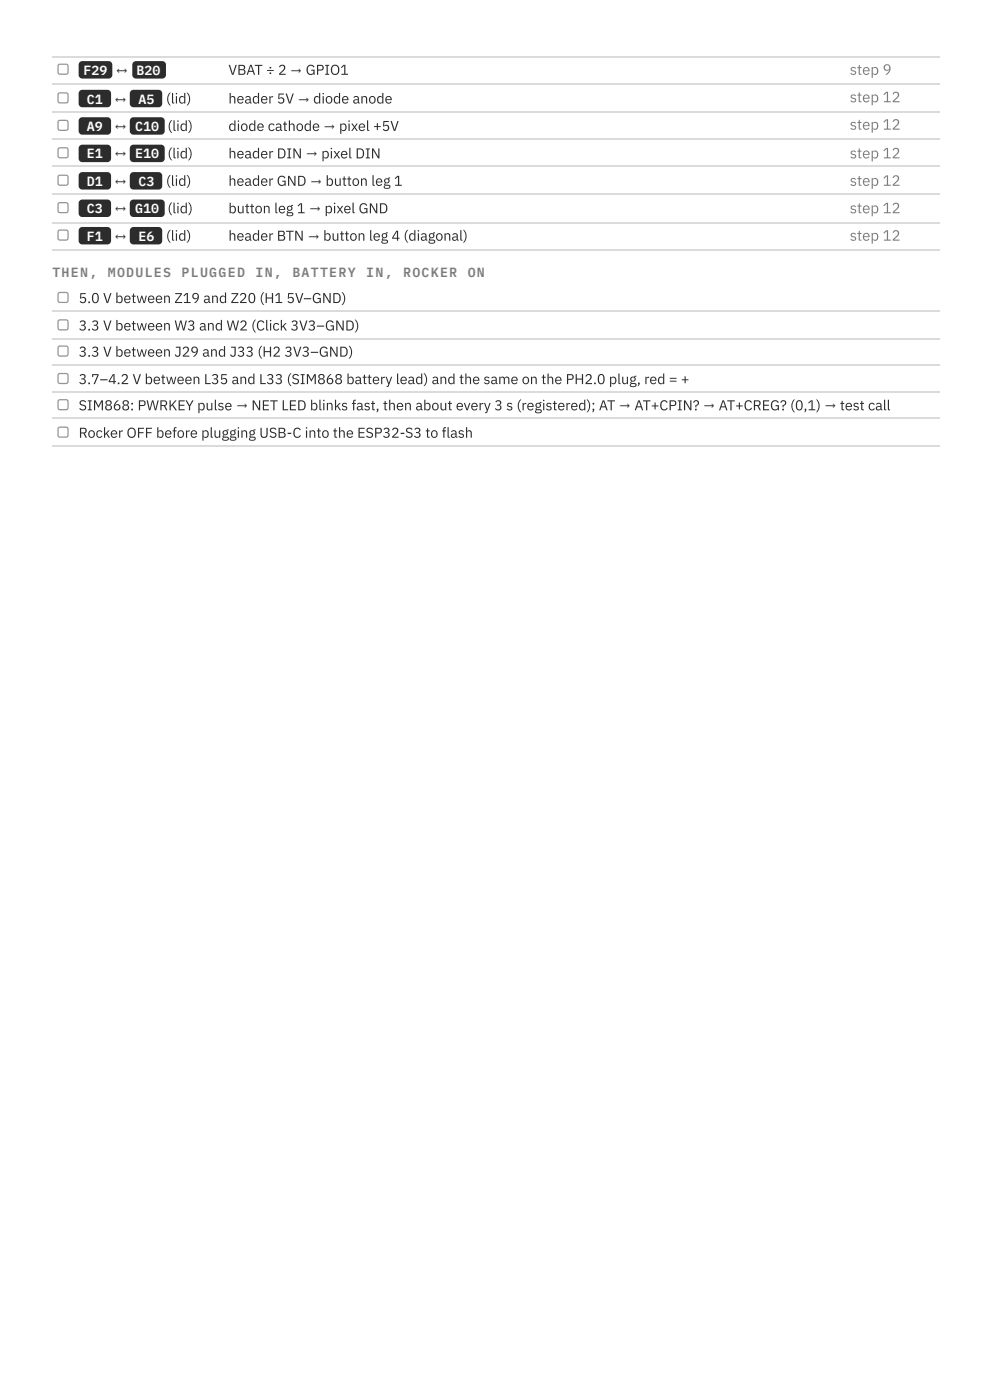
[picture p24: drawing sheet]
<svg xmlns="http://www.w3.org/2000/svg" width="210mm" height="297mm" viewBox="0 0 210 297" stroke-linecap="round" stroke-linejoin="round" font-family="sans-serif">
<defs><g id="words">
<g font-size="3.2" fill="#7b7f83">
<text x="180.2" y="15.9">step 9</text>
<text x="180.2" y="21.7">step 12</text>
<text x="180.2" y="27.5">step 12</text>
<text x="180.2" y="33.6">step 12</text>
<text x="180.2" y="39.4">step 12</text>
<text x="180.2" y="45.2">step 12</text>
<text x="180.2" y="51.1">step 12</text>
</g>
<g font-size="3" fill="#2a2c2e">
<text x="48.4" y="15.9">VBAT ÷ 2 → GPIO1</text>
<text x="24.3" y="22">↔</text>
<text x="35.2" y="22">(lid)</text>
<text x="48.4" y="22">header 5V → diode anode</text>
<text x="24.3" y="27.8">↔ C10 (lid)</text>
<text x="48.4" y="27.8">diode cathode → pixel +5V</text>
<text x="24.3" y="33.6">↔ E10 (lid)</text>
<text x="48.4" y="33.6">header DIN → pixel DIN</text>
<text x="24.3" y="39.4">↔</text>
<text x="35.2" y="39.4">(lid)</text>
<text x="48.4" y="39.4">header GND → button leg 1</text>
<text x="24.3" y="45.2">↔ G10 (lid)</text>
<text x="48.4" y="45.2">button leg 1 → pixel GND</text>
<text x="24.3" y="51.1">↔</text>
<text x="35.2" y="51.1">(lid)</text>
<text x="48.4" y="51.1">header BTN → button leg 4 (diagonal)</text>
<text x="16.7" y="64.3">5.0 V between Z19 and Z20 (H1</text>
<text x="60.7" y="64.3">5V–GND)</text>
<text x="16.7" y="70.1">3.3 V between W3 and W2 (Click 3V3–GND)</text>
<text x="16.7" y="75.7">3.3 V between J29 and J33 (H2</text>
<text x="60.3" y="75.7">3V3–GND)</text>
<text x="16.7" y="81.5">3.7–4.2 V between L35 and L33 (SIM868 battery lead) and the same on the PH2.0 plug, red = +</text>
<text x="16.7" y="87">SIM868: PWRKEY pulse → NET LED blinks fast, then about every 3 s (registered); AT → AT+CPIN? → AT+CREG? (0,1) → test call</text>
<text x="16.7" y="92.9">Rocker OFF before plugging USB-C into the ESP32-S3 to flash</text>
</g>
<g font-size="2.8" fill="#fff">
<text x="17.7" y="15.9">F29 ↔ B20</text>
<text x="18.4" y="22">C1</text>
<text x="29.3" y="22">A5</text>
<text x="18.4" y="27.8">A9</text>
<text x="18.4" y="33.6">E1</text>
<text x="18.4" y="39.4">D1</text>
<text x="29.3" y="39.4">C3</text>
<text x="18.4" y="45.2">C3</text>
<text x="18.4" y="51.1">F1</text>
<text x="29.3" y="51.1">E6</text>
</g>
<g font-size="2.8" fill="#7b7f83">
<text x="11.1" y="58.7">THEN,</text>
<text x="22.9" y="58.7">MODULES</text>
<text x="38.5" y="58.7">PLUGGED</text>
<text x="54.2" y="58.7">IN,</text>
<text x="62" y="58.7">BATTERY</text>
<text x="77.6" y="58.7">IN,</text>
<text x="85.5" y="58.7">ROCKER</text>
<text x="99.2" y="58.7">ON</text>
</g>
</g></defs>
<g fill="none" stroke="#e0dbd2" stroke-width=".26">
<path d="M11.1 12h188.1M11.1 17.9h188.1M11.1 23.7h188.1M11.1 29.5h188.1M11.1 35.3h188.1M11.1 41.1h188.1M11.1 47.2h188.1M11.1 53h188.1M11.1 66h188.1M11.1 71.8h188.1M11.1 77.4h188.1M11.1 83.2h188.1"/>
<path d="M11.1 88.8h188.1M11.1 94.6h188.1"/>
</g>
<path d="M12.4 13.7l.3-.1 1.6 .1 .1 .3-.1 1.6-.3 .1-1.6-.1-.1-.3z" fill="none" stroke="#8c959f" stroke-width=".26"/>
<g fill="#2a2c2e">
<path d="M16.9 13.2l.6-.2h5.5a.79 .79 0 0 1 .8 .8v2.1a.79 .79 0 0 1-.8 .8h-5.5a.79 .79 0 0 1-.8-.8v-2.1z"/>
<path d="M28.3 13.2l.5-.2h5.6a.79 .79 0 0 1 .8 .8v2.1a.79 .79 0 0 1-.8 .8h-5.6a.79 .79 0 0 1-.8-.8v-2.1z"/>
</g>
<path d="M12.4 19.8l.3-.1 1.6 .1 .1 .3-.1 1.6-.3 .1-1.6-.1-.1-.3z" fill="none" stroke="#8c959f" stroke-width=".26"/>
<g fill="#2a2c2e">
<path d="M16.9 19.3l.6-.2h5.3a.79 .79 0 0 1 .7 .7v2.2a.79 .79 0 0 1-.7 .8h-5.3a.79 .79 0 0 1-.8-.8v-2.2z"/>
<path d="M27.7 19.3l.6-.2h5.3a.79 .79 0 0 1 .8 .7v2.2a.79 .79 0 0 1-.8 .8h-5.3a.79 .79 0 0 1-.8-.8v-2.2z"/>
</g>
<path d="M12.4 25.6l.3-.1 1.6 .1 .1 .3-.1 1.6-.3 .1-1.6-.1-.1-.2z" fill="none" stroke="#8c959f" stroke-width=".26"/>
<g fill="#2a2c2e">
<path d="M16.9 25.1l.6-.2h5.3a.79 .79 0 0 1 .7 .8v2.1a.79 .79 0 0 1-.7 .8h-5.3a.79 .79 0 0 1-.8-.8v-2.1z"/>
<path d="M27.7 25.1l.6-.2h5.8a.79 .79 0 0 1 .8 .8v2.1a.79 .79 0 0 1-.8 .8h-5.8a.79 .79 0 0 1-.8-.8v-2.1z"/>
</g>
<path d="M12.4 31.5l.3-.1 1.6 .1 .1 .3-.1 1.6-.3 .1-1.6-.1-.1-.3z" fill="none" stroke="#8c959f" stroke-width=".26"/>
<g fill="#2a2c2e">
<path d="M16.9 30.9l.6-.2h5.3a.79 .79 0 0 1 .7 .8v2.1a.79 .79 0 0 1-.7 .8h-5.3a.79 .79 0 0 1-.8-.8v-2.1z"/>
<path d="M27.7 30.9l.6-.2h5.8a.79 .79 0 0 1 .8 .8v2.1a.79 .79 0 0 1-.8 .8h-5.8a.79 .79 0 0 1-.8-.8v-2.1z"/>
</g>
<path d="M12.4 37.3l.3-.1 1.6 .1 .1 .3-.1 1.6-.3 .1-1.6-.1-.1-.3z" fill="none" stroke="#8c959f" stroke-width=".26"/>
<g fill="#2a2c2e">
<path d="M16.9 36.7l.6-.2h5.3a.79 .79 0 0 1 .7 .8v2.1a.79 .79 0 0 1-.7 .8h-5.3a.79 .79 0 0 1-.8-.8v-2.1z"/>
<path d="M27.7 36.7l.6-.2h5.3a.79 .79 0 0 1 .8 .8v2.1a.79 .79 0 0 1-.8 .8h-5.3a.79 .79 0 0 1-.8-.8v-2.1z"/>
</g>
<path d="M12.4 43.1l.3-.1 1.6 .1 .1 .3-.1 1.6-.3 .1-1.6-.1-.1-.3z" fill="none" stroke="#8c959f" stroke-width=".26"/>
<g fill="#2a2c2e">
<path d="M16.9 42.6l.6-.3h5.3a.79 .79 0 0 1 .7 .8v2.1a.79 .79 0 0 1-.7 .8h-5.3a.79 .79 0 0 1-.8-.8v-2.1z"/>
<path d="M27.7 42.6l.6-.3h5.8a.79 .79 0 0 1 .8 .8v2.1a.79 .79 0 0 1-.8 .8h-5.8a.79 .79 0 0 1-.8-.8v-2.1z"/>
</g>
<path d="M12.4 48.9l.3-.1 1.6 .1 .1 .3-.1 1.6-.3 .1-1.6-.1-.1-.3z" fill="none" stroke="#8c959f" stroke-width=".26"/>
<g fill="#2a2c2e">
<path d="M16.9 48.4l.6-.2h5.3a.79 .79 0 0 1 .7 .7v2.2a.79 .79 0 0 1-.7 .8h-5.3a.79 .79 0 0 1-.8-.8v-2.2z"/>
<path d="M27.7 48.4l.6-.2h5.3a.79 .79 0 0 1 .8 .7v2.2a.79 .79 0 0 1-.8 .8h-5.3a.79 .79 0 0 1-.8-.8v-2.2z"/>
</g>
<path d="M12.4 62.2l.3-.2 1.6 .2 .1 .2-.1 1.6-.3 .2-1.6-.2-.1-.2zM12.4 68l.3-.1 1.6 .1 .1 .3-.1 1.6-.3 .1-1.6-.1-.1-.3zM12.4 73.5l.3-.1 1.6 .1 .1 .3-.1 1.6-.3 .1-1.6-.1-.1-.3zM12.4 79.4l.3-.2 1.6 .2 .1 .2-.1 1.6-.3 .2-1.6-.2-.1-.2zM12.4 84.9l.3-.1 1.6 .1 .1 .3-.1 1.6-.3 .1-1.6-.1-.1-.3zM12.4 90.7l.3-.1 1.6 .1 .1 .3-.1 1.6-.3 .1-1.6-.1-.1-.3z" fill="none" stroke="#8c959f" stroke-width=".26"/>
<use href="#words"/>
</svg>
